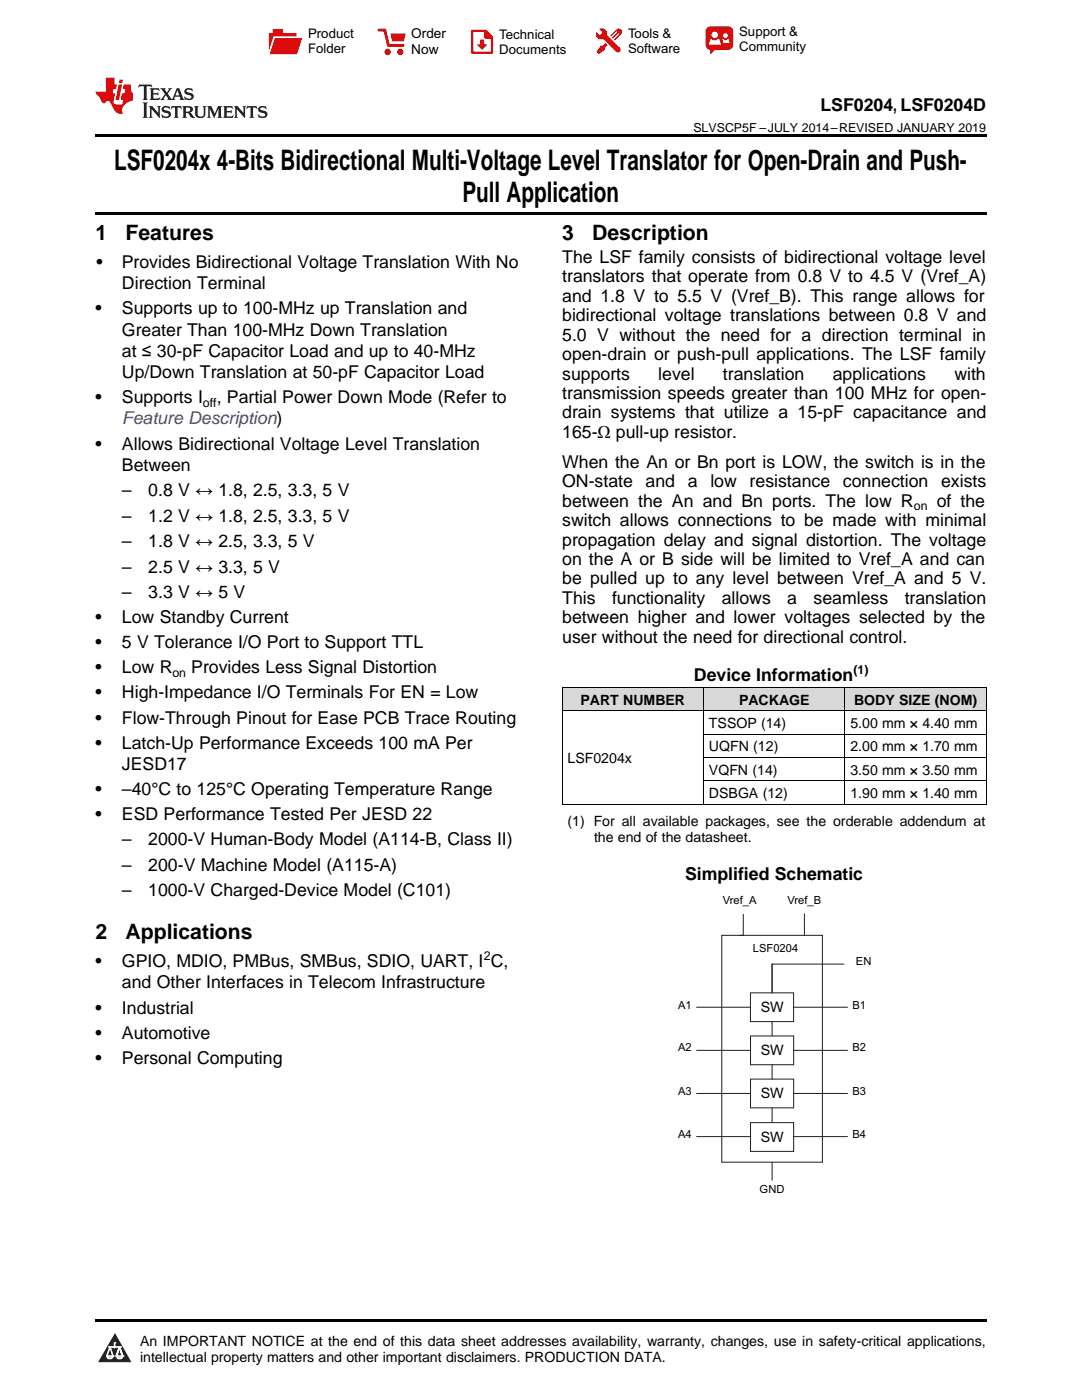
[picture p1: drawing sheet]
<svg xmlns="http://www.w3.org/2000/svg" width="216mm" height="279mm" viewBox="0 0 216 279" stroke-linecap="round" stroke-linejoin="round" font-family="sans-serif">
<defs><g id="words">
<g font-size="5.6">
<text x="22.8" y="33.9">LSF0204x 4-Bits Bidirectional Multi-Voltage Level Translator for Open-Drain and Push-</text>
<text x="92.3" y="40.3">Pull Application</text>
</g>
<g font-size="4.2">
<text x="19" y="47.8">1</text>
<text x="25" y="47.8">Features</text>
<text x="112.2" y="47.8">3</text>
<text x="118.2" y="47.8">Description</text>
<text x="19" y="187.3">2</text>
<text x="25" y="187.3">Applications</text>
</g>
<g font-size="3.5">
<text x="163.7" y="22.2">LSF0204, LSF0204D</text>
<text x="19.2" y="53.5">•</text>
<text x="24.3" y="53.5">Provides Bidirectional Voltage Translation With No</text>
<text x="112.2" y="52.5">The LSF family consists of bidirectional voltage level</text>
<text x="24.3" y="57.7">Direction Terminal</text>
<text x="112.2" y="56.3">translators that operate from 0.8 V to 4.5 V (Vref_A)</text>
<text x="19" y="62.8">•</text>
<text x="24.3" y="62.8">Supports up to 100-MHz up Translation and</text>
<text x="112.2" y="60.2">and 1.8 V to 5.5 V (Vref_B). This range allows for</text>
<text x="112.2" y="64.1">bidirectional voltage translations between 0.8 V and</text>
<text x="24.3" y="67">Greater Than 100-MHz Down Translation</text>
<text x="24.3" y="71.2">at ≤ 30-pF Capacitor Load and up to 40-MHz</text>
<text x="112.2" y="68">5.0 V without the need for a direction terminal in</text>
<text x="112.2" y="71.9">open-drain or push-pull applications. The LSF family</text>
<text x="24.3" y="75.5">Up/Down Translation at 50-pF Capacitor Load</text>
<text x="112.2" y="75.7">supports</text>
<text x="131.4" y="75.7">level</text>
<text x="144.3" y="75.7">translation</text>
<text x="166.2" y="75.7">applications</text>
<text x="190.4" y="75.7">with</text>
<text x="19" y="80.5">•</text>
<text x="24.3" y="80.5">Supports I</text>
<text x="43.2" y="80.5">, Partial Power Down Mode (Refer to</text>
<text x="112.2" y="79.6">transmission speeds greater than 100 MHz for open-</text>
<text x="112.2" y="83.5">drain systems that utilize a 15-pF capacitance and</text>
<text x="19" y="89.7">•</text>
<text x="24.3" y="89.7">Allows Bidirectional Voltage Level Translation</text>
<text x="112.2" y="87.4">165-Ω pull-up resistor.</text>
<text x="24.3" y="93.9">Between</text>
<text x="112.2" y="93.3">When the An or Bn port is LOW, the switch is in the</text>
<text x="24.3" y="99">–</text>
<text x="29.6" y="99">0.8 V ↔ 1.8, 2.5, 3.3, 5 V</text>
<text x="112.2" y="97.2">ON-state</text>
<text x="112.2" y="101.1">between the An and Bn ports. The low R</text>
<text x="128.8" y="97.2">and</text>
<text x="137.3" y="97.2">a</text>
<text x="141.8" y="97.2">low</text>
<text x="149.6" y="97.2">resistance</text>
<text x="168.2" y="97.2">connection</text>
<text x="186.9" y="101.1">of the</text>
<text x="187.8" y="97.2">exists</text>
<text x="24.3" y="104.1">–</text>
<text x="29.6" y="104.1">1.2 V ↔ 1.8, 2.5, 3.3, 5 V</text>
<text x="112.2" y="105">switch allows connections to be made with minimal</text>
<text x="24.3" y="109.2">–</text>
<text x="29.6" y="109.2">1.8 V ↔ 2.5, 3.3, 5 V</text>
<text x="112.2" y="108.9">propagation delay and signal distortion. The voltage</text>
<text x="112.2" y="112.7">on the A or B side will be limited to Vref_A and can</text>
<text x="24.3" y="114.3">–</text>
<text x="24.3" y="119.3">–</text>
<text x="29.6" y="114.3">2.5 V ↔ 3.3, 5 V</text>
<text x="29.6" y="119.3">3.3 V ↔ 5 V</text>
<text x="112.2" y="116.6">be pulled up to any level between Vref_A and 5 V.</text>
<text x="19" y="124.4">•</text>
<text x="24.3" y="124.4">Low Standby Current</text>
<text x="112.2" y="120.5">This</text>
<text x="112.2" y="124.4">between higher and lower voltages selected by the</text>
<text x="122.1" y="120.5">functionality</text>
<text x="144" y="120.5">allows</text>
<text x="157.1" y="120.5">a</text>
<text x="162.3" y="120.5">seamless</text>
<text x="180.5" y="120.5">translation</text>
<text x="19" y="129.4">•</text>
<text x="24.3" y="129.4">5 V Tolerance I/O Port to Support TTL</text>
<text x="112.2" y="128.3">user without the need for directional control.</text>
<text x="19" y="134.4">•</text>
<text x="24.3" y="134.4">Low R</text>
<text x="38.2" y="134.4">Provides Less Signal Distortion</text>
<text x="138.5" y="136">Device Information</text>
<text x="19" y="139.4">•</text>
<text x="24.3" y="139.4">High-Impedance I/O Terminals For EN = Low</text>
<text x="19" y="144.4">•</text>
<text x="19" y="149.4">•</text>
<text x="24.3" y="144.4">Flow-Through Pinout for Ease PCB Trace Routing</text>
<text x="24.3" y="149.4">Latch-Up Performance Exceeds 100 mA Per</text>
<text x="24.3" y="153.6">JESD17</text>
<text x="19" y="158.6">•</text>
<text x="24.3" y="158.6">–40°C to 125°C Operating Temperature Range</text>
<text x="19" y="163.7">•</text>
<text x="24.3" y="163.7">ESD Performance Tested Per JESD 22</text>
<text x="24.3" y="168.7">–</text>
<text x="24.3" y="173.8">–</text>
<text x="29.6" y="168.7">2000-V Human-Body Model (A114-B, Class II)</text>
<text x="29.6" y="173.8">200-V Machine Model (A115-A)</text>
<text x="24.3" y="178.9">–</text>
<text x="29.6" y="178.9">1000-V Charged-Device Model (C101)</text>
<text x="136.7" y="175.7">Simplified Schematic</text>
<text x="19" y="193">•</text>
<text x="24.3" y="193">GPIO, MDIO, PMBus, SMBus, SDIO, UART, I C,</text>
<text x="24.3" y="197.3">and Other Interfaces in Telecom Infrastructure</text>
<text x="19" y="202.3">•</text>
<text x="24.3" y="202.3">Industrial</text>
<text x="19" y="207.3">•</text>
<text x="24.3" y="207.3">Automotive</text>
<text x="19" y="212.3">•</text>
<text x="24.3" y="212.3">Personal Computing</text>
</g>
<text font-size="3.5" fill="#00f" x="24.3" y="84.7">Feature Description)</text>
<g font-size="2.9">
<text x="151.8" y="201.9">SW</text>
<text x="151.8" y="210.5">SW</text>
<text x="151.8" y="219.1">SW</text>
<text x="151.8" y="227.8">SW</text>
</g>
<g font-size="2.8">
<text x="115.8" y="140.7">PART NUMBER</text>
<text x="147.5" y="140.7">PACKAGE</text>
<text x="170.4" y="140.7">BODY SIZE (NOM)</text>
<text x="141.5" y="145.3">TSSOP (14)</text>
<text x="141.5" y="150">UQFN (12)</text>
<text x="169.7" y="145.3">5.00 mm × 4.40 mm</text>
<text x="169.7" y="150">2.00 mm × 1.70 mm</text>
<text x="113.2" y="152.3">LSF0204x</text>
<text x="141.5" y="154.6">VQFN (14)</text>
<text x="169.7" y="154.6">3.50 mm × 3.50 mm</text>
<text x="141.5" y="159.3">DSBGA (12)</text>
<text x="169.7" y="159.3">1.90 mm × 1.40 mm</text>
<text x="113.2" y="164.8">(1) For all available packages, see the orderable addendum at</text>
<text x="118.5" y="168">the end of the datasheet.</text>
<text x="27.9" y="268.6">An IMPORTANT NOTICE at the end of this data sheet addresses availability, warranty, changes, use in safety-critical applications,</text>
<text x="27.9" y="271.8">intellectual property matters and other important disclaimers. PRODUCTION DATA.</text>
</g>
<g font-size="2.7">
<text x="82.1" y="7.7">Order</text>
<text x="82.1" y="10.7">Now</text>
</g>
<g font-size="2.6">
<text x="61.5" y="7.6">Product</text>
<text x="61.5" y="10.6">Folder</text>
<text x="99.6" y="7.8">Technical</text>
<text x="99.6" y="10.8">Documents</text>
<text x="125.3" y="7.6">Tools &amp;</text>
<text x="125.3" y="10.6">Software</text>
<text x="147.5" y="7.2">Support &amp;</text>
<text x="147.5" y="10.2">Community</text>
</g>
<g font-size="2.5">
<text x="138.4" y="26.3">SLVSCP5F –JULY 2014–REVISED JANUARY 2019</text>
<text x="40.5" y="81.2">off</text>
<text x="182.4" y="101.8">on</text>
<text x="34.4" y="135.1">on</text>
<text x="170.3" y="134.6">(1)</text>
<text x="96.6" y="191.6">2</text>
</g>
<g font-size="2.2">
<text x="144.2" y="180.5">Vref_A</text>
<text x="157.1" y="180.4">Vref_B</text>
<text x="150.2" y="189.9">LSF0204</text>
<text x="170.8" y="192.6">EN</text>
<text x="135.3" y="201.3">A1</text>
<text x="170.1" y="201.3">B1</text>
<text x="135.3" y="209.8">A2</text>
<text x="170.1" y="209.8">B2</text>
<text x="135.3" y="218.4">A3</text>
<text x="170.1" y="218.4">B3</text>
<text x="135.3" y="227">A4</text>
<text x="170.1" y="227">B4</text>
<text x="151.6" y="238.1">GND</text>
</g>
</g></defs>
<g fill="#d8d8d8">
<path d="M112.2 137.3h28.2v4.6h-28.2z"/>
<path d="M140.4 137.3h28.2v4.6h-28.2z"/>
<path d="M168.6 137.3h28.2v4.6h-28.2z"/>
</g>
<path d="M22.9 266l3.3 5.9h-6.6z" fill="#231f20"/>
<path d="M21.3 270.6h1.2l-.3 .5h-.3a.53 .53 0 0 1-.6-.5z" fill-rule="evenodd" fill="#fff"/>
<path d="M21.3 270.6h1.2l-.3 .5h-.3a.53 .53 0 0 1-.6-.5z" fill="none" stroke="#231f20" stroke-width=".33"/>
<path d="M21.3 270.6l1.2 .1-.3 .4h-.5z" fill="none" stroke="#fff" stroke-width=".33"/>
<path d="M22.9 268.9h.1" fill="none" stroke="#fff" stroke-width=".33"/>
<path d="M22.9 268v.9z" fill="#fff"/>
<path d="M22.9 268v.9z" fill="none" stroke="#fff" stroke-width=".33"/>
<circle cx="22.9" cy="268" r=".16" fill="#fff"/>
<path d="M21.8 268.8h.1" fill="none" stroke="#fff" stroke-width=".33"/>
<path d="M21.8 268.8h2.2z" fill="#fff"/>
<path d="M21.8 268.8h2.2z" fill="none" stroke="#fff" stroke-width=".33"/>
<circle cx="24" cy="268.8" r=".16" fill="#fff"/>
<path d="M23.2 270.6h.1" fill="none" stroke="#fff" stroke-width=".33"/>
<path d="M23.8 268.8l-.6 1.8z" fill="#fff"/>
<path d="M23.8 268.8l-.6 1.8z" fill="none" stroke="#fff" stroke-width=".33"/>
<path d="M23.8 268.8l.7 1.8z" fill="#fff"/>
<path d="M23.8 268.8l.7 1.8z" fill="none" stroke="#fff" stroke-width=".33"/>
<path d="M24.4 270.6h.1" fill="none" stroke="#fff" stroke-width=".33"/>
<circle cx="21.3" cy="270.6" r=".16" fill="#fff"/>
<path d="M22 268.8l-.7 1.8z" fill="#fff"/>
<path d="M22 268.8l-.7 1.8z" fill="none" stroke="#fff" stroke-width=".33"/>
<path d="M22 268.8l.5 1.8z" fill="#fff"/>
<path d="M22 268.8l.5 1.8z" fill="none" stroke="#fff" stroke-width=".33"/>
<circle cx="22.5" cy="270.6" r=".16" fill="#fff"/>
<path d="M23.3 270.6h1.2a.63 .63 0 0 1-.6 .5 .63 .63 0 0 1-.6-.5z" fill-rule="evenodd" fill="#fff"/>
<path d="M23.3 270.6h1.2a.63 .63 0 0 1-.6 .5 .63 .63 0 0 1-.6-.5z" fill="none" stroke="#231f20" stroke-width=".33"/>
<path d="M23.3 270.6h1.2l-.4 .5h-.5z" fill="none" stroke="#fff" stroke-width=".33"/>
<path d="M23.2 270.6h.1" fill="none" stroke="#fff" stroke-width=".33"/>
<circle cx="24.5" cy="270.6" r=".16" fill="#fff"/>
<path d="M19 26.8h177.8v.6h-177.8zM19 42.3h177.8v.5h-177.8zM112.2 160.5h.1zM168.5 160.5h.1zM196.7 160.5h.1zM19 263.2h177.8v.5h-177.8z" fill="#000"/>
<g fill="none" stroke="#231f20" stroke-width=".2">
<path d="M144 186.7h20.1v45.2h-20.1zM148.3 182.5v4.2h-.7M149.7 198.1h8.7v5.8h-8.7zM160.5 182.4v4.3M168.4 192.4h-14.3l-.1 5.7M139 201h10.8M139 209.6h10.8M139 218.2h10.8M149.8 215.4h8.6v5.7h-8.6zM149.8 206.8h8.6v5.7h-8.6zM154.1 203.9v2.9M154.1 212.5v2.9"/>
<path d="M158.4 201h10.7M158.4 218.2h10.7M158.4 209.6h10.7M139 226.8h10.8M149.8 224h8.6v5.8h-8.6zM154.1 221.1v2.9M154.1 231.9v3.6M158.4 226.8h10.7"/>
</g>
<path d="M112.2 137.2h84.6M112.2 137.2v23.3M140.4 137.2v23.3M168.6 137.2v23.3M196.8 137.2v23.3M112.2 141.9h84.6M140.4 155.8h56.4M140.4 151.2h56.4M140.4 146.5h56.4M112.2 160.5h84.6" fill="none" stroke="#000" stroke-width=".2"/>
<path d="M27.7 16.9l-.1 .6 .6-.3h.5v.2v2.2l-.2 .4h1l-.2-.4v-2.2v-.2h.5l.6 .3-.2-.6zM29.9 17.6l.2 .4v1.6l-.2 .4h1.9l.1-.6a1.09 1.09 0 0 1-1.3 .1v-.6h.6l.4 .2v-.7l-.2 .2h-.8v-.6l.2-.1a1.01 1.01 0 0 1 1 .3l-.1-.6zM32 17.6l.9 1.2-1 1.2h.9l-.2-.3 .5-.7 .5 .7-.3 .3h1.7l-.2-.3 .1-.4h1l.1 .4-.2 .3h1l-.3-.4-.7-2h-.5l-1 2.2-.8-1.1 .9-1.1h-.9l.2 .2-.4 .7-.4-.7 .2-.2zM35.4 18l.4 1h-.8zM37 17.7a.66 .66 0 0 0-.2 .8 .66 .66 0 0 0 .6 .4l.7 .2 .1 .2a.8 .8 0 0 1-.7 .4 .8 .8 0 0 1-.7-.5l.1 .8 .2-.2a.94 .94 0 0 0 1.1 .1 .94 .94 0 0 0 .4-.9 1.48 1.48 0 0 0-1.3-.6v-.4a1.1 1.1 0 0 1 1.2 .2l-.2-.6-.2 .1-.5-.1zM28.5 20.4l.2 .4v2.3l-.2 .4h1l-.2-.4v-2.3l.2-.4zM29.7 21.2l.2 .4v1.5l-.2 .4h.8l-.3-.4 .1-1.3 1.6 1.8v-2l.2-.4h-.7l.2 .2v1.1l-1.2-1.3zM32.5 21.3a.66 .66 0 0 0-.2 .8 .66 .66 0 0 0 .6 .4l.6 .2 .2 .2a.8 .8 0 0 1-.8 .4 .8 .8 0 0 1-.7-.5l.2 .7 .2-.1a.94 .94 0 0 0 1 .1 .94 .94 0 0 0 .5-1 1.47 1.47 0 0 0-1.3-.6l-.1-.3a1.1 1.1 0 0 1 1.3 .2l-.2-.6-.2 .1-.5-.2zM34.3 21.2l-.2 .6a.64 .64 0 0 1 .8-.3v1.6l-.2 .4h1l-.3-.4 .1-1.6a.66 .66 0 0 1 .8 .3l-.2-.6zM36.3 21.2l.3 .4v1.5l-.3 .4h1l-.2-.2v-.7h.5l.1 .1a.8 .8 0 0 0 1.2 .7l-1-1a.62 .62 0 0 0 .6-.5 .62 .62 0 0 0-.6-.7zM37.1 21.5h.1a.48 .48 0 0 1 .6 0 .48 .48 0 0 1 .1 .6l-.2 .1-.6 .1zM38.7 21.2l.2 .2a2.29 2.29 0 0 0 .4 2 1.05 1.05 0 0 0 1.7-.7v-1.3l.2-.2h-.8l.2 .4v1.1a.61 .61 0 0 1-.6 .6 .61 .61 0 0 1-.6-.6v-1.1l.3-.4zM41.3 21.2l.3 .4v1.5l-.3 .4h.8l-.2-.4v-1.4l.8 1.9 .9-1.9v1.4l-.2 .4h.9l-.2-.4v-1.5l.2-.4h-.8l-.7 1.5-.6-1.5zM44.5 21.2l.2 .4v1.5l-.2 .4h1.9l.2-.6a1.1 1.1 0 0 1-1.4 .2v-.7h.6l.4 .2v-.6l-.2 .1-.8 .1v-.6l.2-.1a1.02 1.02 0 0 1 1.1 .2l-.2-.5zM46.7 21.2l.2 .4v1.5l-.2 .4h.8l-.3-.4 .1-1.3 1.6 1.8v-2l.2-.4h-.7l.2 .2v1.1l-1.2-1.3zM49.3 21.2l-.1 .6a.64 .64 0 0 1 .8-.3v1.6l-.3 .4h1l-.2-.4v-1.6a.66 .66 0 0 1 .8 .3l-.1-.6zM51.7 21.3a.66 .66 0 0 0-.2 .7 .66 .66 0 0 0 .7 .5l.6 .2 .1 .2a.8 .8 0 0 1-.7 .4 .8 .8 0 0 1-.7-.5l.1 .7 .2-.1a.94 .94 0 0 0 1.1 .1 .94 .94 0 0 0 .4-1 1.48 1.48 0 0 0-1.2-.6l-.1-.3a1.1 1.1 0 0 1 1.2 .2l-.2-.6-.1 .1-.6-.2z" fill="#231f20"/>
<path d="M21.1 15.5v2.8h-2v.4l.9 .9a.96 .96 0 0 0 1 1 .59 .59 0 0 1 .5-.4 .59 .59 0 0 1 .5 .3l.4 .8a1.61 1.61 0 0 0 2.1 1.3 1.63 1.63 0 0 1 1.1-2.2l.9-.3v-1.5a1.6 1.6 0 0 1-.4-1.7h-1.4l-.2 .9h.5l-.2 .8h-.5l-.2 1v.3h.5l-.2 .9h-.7a.74 .74 0 0 1-1-.6l.3-1.6h-.5l.2-.8h.5l.1-.9h-.4v-1.4zM23.7 16.9l-.7 3h.8l.6-3zM23.8 15.9l-.1 .7h.7l.2-.7z" fill="#ee1d23"/>
<g fill="#d60000">
<path d="M54.4 5.8h2v.8h2.8v4.2h-5.5v-4.2h.7z" fill-rule="evenodd"/>
<path d="M54.7 7.5h5.6l-1 3.3h-5.6z" fill-rule="evenodd"/>
</g>
<path d="M54.6 7.4h5.8l-.1 .1h-5.5l-1.1 3.3z" fill-rule="evenodd" fill="#fff"/>
<path d="M54.6 7.4h5.8l-.1 .1h-5.5l-1.1 3.3z" fill="none" stroke="#fff" stroke-width=".2"/>
<path d="M75.6 6h1.2l.7 3.1h3" fill="none" stroke="#d60000" stroke-width=".56"/>
<g fill="#d60000">
<path d="M77.9 6.7h3.1l-.4 1.5h-2.3z" fill-rule="evenodd"/>
<circle cx="77.3" cy="10.4" r=".64"/>
<circle cx="79.9" cy="10.4" r=".64"/>
</g>
<path d="M94.2 6.2h2.7l1.3 1.2v3.1h-4z" fill="none" stroke="#d60000" stroke-width=".44"/>
<g fill="#d60000">
<path d="M95.8 7.9h.8v1h.6l-1 1.1-1-1v-.1h.6z" fill-rule="evenodd"/>
<path d="M96.6 6.2h.3l1.3 1.2v.4h-1.3l-.3-.4z" fill-rule="evenodd"/>
<path d="M119.6 5.7h.9l.6 .6 .1 .7 2.5 2.5-.8 .8-2.3-2.3-1.1-.2-.6-.6v-.8l.7 .6 .5-.4v-.2l-.4-.5z" fill-rule="evenodd"/>
<path d="M119.9 9.1h.4l.5-.5 .4 .4-.5 .5v.4l-1.2 .9-.5-.5z" fill-rule="evenodd"/>
<path d="M123 5.9a.67 .67 0 0 1 .9 0 .67 .67 0 0 1 0 .9z" fill-rule="evenodd"/>
<path d="M123 5.9l.9 .9-1.2 1.2h-.2l.1-.2 .9-.9 .1-.2h-.3l-.9 1h-.2v-.2l.9-1 .1-.2h-.3l-.9 1h-.2v-.2z" fill-rule="evenodd"/>
<circle cx="123.3" cy="9.9" r=".54"/>
</g>
<path d="M121.1 6.3l-.1 .7" fill="none" stroke="#d60000" stroke-width=".2"/>
<g fill="#d60000">
<path d="M141.1 5.5l.6-.2h3.6a.95 .95 0 0 1 1 .9v2.8a.95 .95 0 0 1-1 .9h-3.6a.95 .95 0 0 1-.9-.9v-2.8z" fill-rule="evenodd"/>
<path d="M141.7 9.9h.9l-.7 .9h-.2z" fill-rule="evenodd"/>
</g>
<g fill="#fff">
<path d="M144.3 8.6h1.3z"/>
<path d="M141.8 7.8h.3l.1 .2h.8l.2-.2h.3l.4 1.1h-2.5z" fill-rule="evenodd"/>
<path d="M144.2 7.8h.2l.2 .2h.4l.2-.2h.2l.2 .8h-1.3z" fill-rule="evenodd"/>
<circle cx="142.6" cy="6.9" r=".65"/>
<circle cx="144.8" cy="7.1" r=".48"/>
</g>
<use href="#words"/>
</svg>
